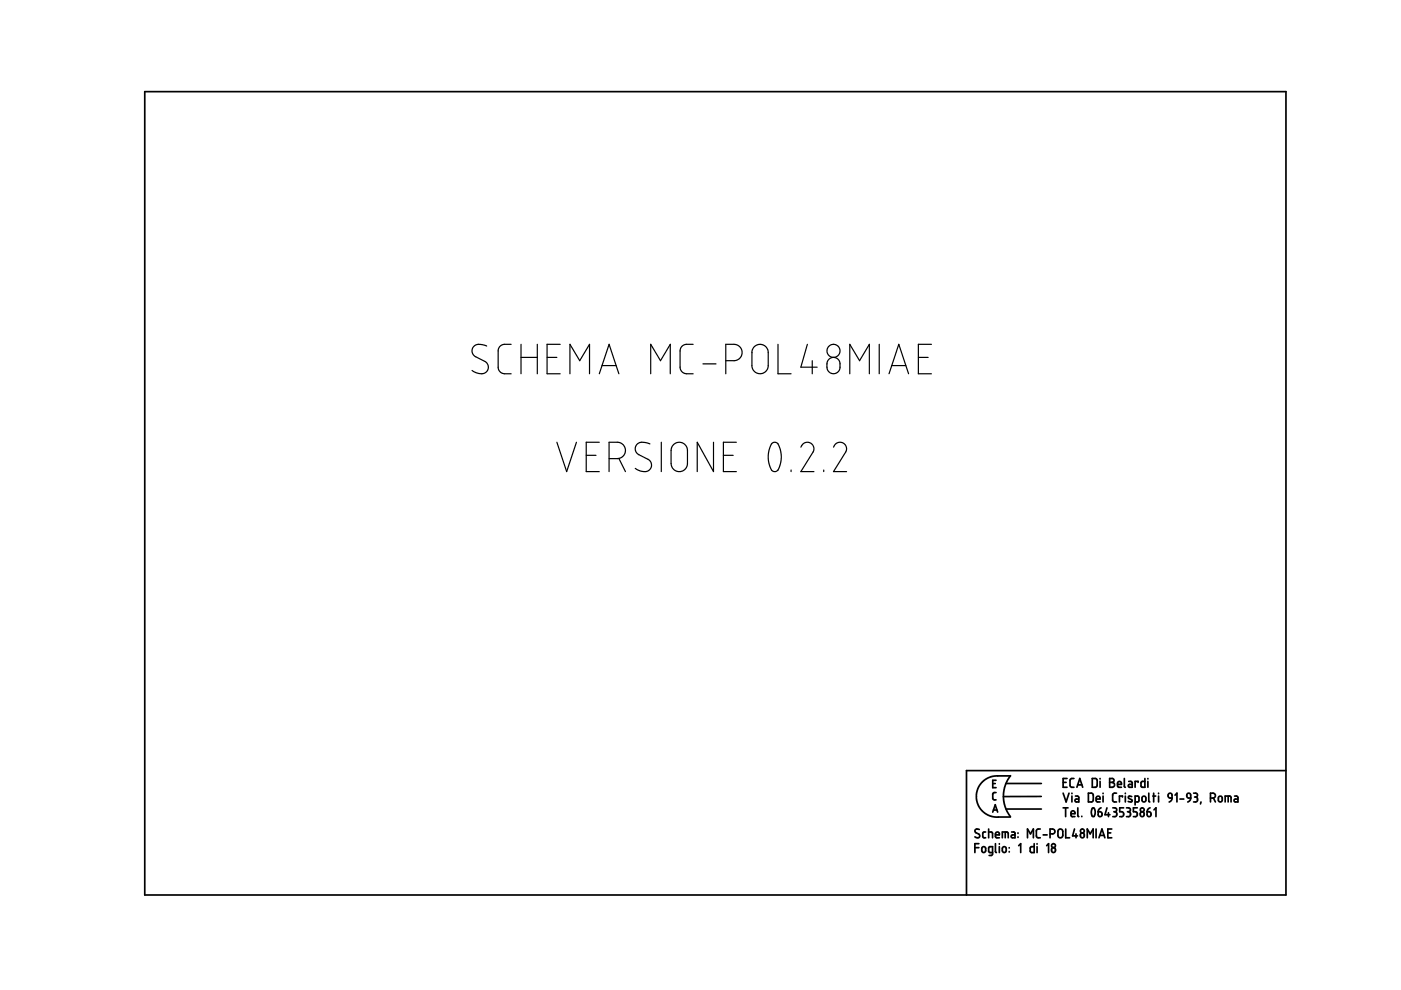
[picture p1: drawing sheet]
<svg xmlns="http://www.w3.org/2000/svg" width="297mm" height="210mm" viewBox="0 0 297 210" stroke-linecap="round" stroke-linejoin="round" font-family="sans-serif">
<g fill="none" stroke="#000" stroke-width=".36">
<path d="M30.7 19.4h241.9v170.4h-241.9zM206.7 179.7h.8M207.5 178.9h-.8v1.9M207.6 175.9l-.6-.1-.3 .4 .1 .3 .8 .4 .1 .5-.2 .2-.8-.2M208.2 179.7l.5-.2 .3 .3v.6l-.3 .3-.5-.1zM209 176.4h-.4l-.2 .2v.9l.2 .1h.4M209.6 176.4l.8 .1v1.1M209.6 175.8v1.8M210.5 166.1h.5M210.5 172.2l.5-1.6 .5 1.6M210.6 171.7h.8M211.1 177h.8l-.1-.5-.2-.1-.4 .1-.1 .9 .2 .2h.6"/>
<path d="M211.1 178.9v1.7l.2 .2M211.2 168h-.4l-.3 .3v1.1l.7 .2M211.2 165.4h-.7v1.6h.7M211.9 178.9v.1M211.9 179.5v1.3M212.5 177.6v-1.2h1.1l.2 1.2M212.6 179.7l.4-.2 .3 .3v.6l-.3 .3-.4-.1zM213.1 176.4v1.2M213.3 166.1h7.5M213.3 171.5h7.5M214 179.7v.1M214.2 164.5h-3.5l-.9 .3-.9 .5-.7 .6-.7 .9-.4 1-.1 1.1 .1 1.1 .4 .9 .7 1 .8 .6 .8 .5 .9 .2h3.5"/>
<path d="M214.2 164.5l-1 1.7-.5 2.2 .1 1.3 .3 1.3 1.1 2.1M214.5 176.4h.5l.2 .2v1h-.5a.31 .31 0 0 1-.3-.3 .31 .31 0 0 1 .3-.3h.5M215.8 176.6v.1M215.8 177.4v.1M216 179.3l.4-.4v1.9M217.8 177.6v-1.8l.7 1 .6-1v1.8M219.3 178.9v1.9l-.7-.1-.2-.3v-.7l.3-.2h.6M219.9 178.9v.1M219.9 179.5v1.3M220.6 175.8h-.6l-.3 .3 .1 1.3 .2 .2h.6M220.8 168.9h-8.1M221.2 177h.8"/>
<path d="M221.9 179.3l.4-.4v1.9M222.6 176.8l.9-.1 .2-.3-.2-.5-.9-.1v1.8M223 179.9l.2-.2 .5 .2 .1 .5-.2 .3-.2 .1-.4-.2zM224.4 176l.5-.2 .4 .3v1.2l-.3 .3-.5-.1-.2-.3zM225.4 165.9h.6M225.4 168.2l.6 1.8 .7-1.8M225.4 171.3h1M225.9 171.3v1.8M226 175.8v1.8h.8M226.2 165.1h-.8v1.8h.8M227.1 172.5h.8l-.1-.5-.4-.1-.3 .2v.8l.2 .2h.6M227.3 168.2v.1"/>
<path d="M227.3 168.8v1.2M227.7 165.1h-.6l-.2 .3v1.4l.3 .1h.5M227.8 175.8l-.4 1.4h1.1M228 168.8h.5l.2 .2v1h-.5a.31 .31 0 0 1-.3-.3 .31 .31 0 0 1 .3-.3h.5M228.1 176.8v.8M228.3 166.9l.6-1.8 .7 1.8M228.5 166.4h.9M228.5 171.3v1.7l.2 .1M229.1 176.8l.4-.2 .3 .1 .1 .6-.2 .2-.3 .1-.2-.1zM229.4 173.1h.1M230.5 177.6v-1.8l.6 1 .7-1v1.8M230.8 168.2h.7l.3 .3v1.2l-.3 .3h-.7z"/>
<path d="M231.6 165.1h.7l.3 .2v1.3l-.2 .3h-.8zM231.6 171.4a.53 .53 0 0 1 .5 .2 .53 .53 0 0 1 .1 .5l-.1 .7a.34 .34 0 0 1-.4 .3 .34 .34 0 0 1-.3-.4v-.6zM232.4 175.8v1.8M232.4 169.4h.8v-.3l-.2-.3-.5 .1-.1 .9 .2 .2h.6M232.8 172.1h.6l.2 .2 .1 .5-.2 .3h-.3l-.3-.1zM233 177.6l.6-1.8 .7 1.8M233.2 177.1h.9M233.2 165.1v.1M233.2 165.7v1.2M233.4 171.3l-.4 .3-.2 .5M233.9 168.2v.1M233.9 168.8v1.2"/>
<path d="M234.7 171.3l-.4 1.4h1M234.9 176.6h.6M235 172.3v.8M235.3 165.1h.6l.3 .3-.1 .4-.3 .1 .4 .1 .1 .3-.1 .4-.3 .2h-.6zM235.3 165.9h.5M235.7 175.8h-.8v1.8h.8M235.9 171.3h.7l.1 .2 .1 .3-.4 .3M236.2 172.1h.2M236.4 172.1l.3 .2 .1 .5-.3 .3h-.6M236.7 168.2h-.5l-.3 .3v1.3l.3 .2h.5M236.9 166.3h.9l-.2-.5-.3-.1-.3 .1-.1 .9 .2 .2h.7M238 169v-.2h-.7v1.2"/>
<path d="M238.2 171.3h-.8v.8h.6l.2 .4-.1 .6h-.7M238.4 165.1v1.7l.2 .1M238.6 168.2v.1M238.6 168.8v1.2M238.8 171.3h.5l.3 .2v.4l-.3 .2M239.1 172.1h.2M239.3 172.1l.4 .3-.1 .5-.2 .2h-.6M239.3 165.7h.5l.3 .2v1h-.6a.31 .31 0 0 1-.3-.3 .31 .31 0 0 1 .3-.3h.6M239.9 168.9l-.2-.1a.29 .29 0 0 0-.4 .1 .29 .29 0 0 0 .1 .4l.5 .2a.33 .33 0 0 1 0 .5 .33 .33 0 0 1-.5 0l-.2-.1M240.7 170l.7-.1 .1-.9-.2-.2h-.6v1.9M241.1 171.3h-.8v.8h.6l.2 .3-.1 .7h-.7M241.3 165.9v-.2h-.6v1.2"/>
<path d="M241.9 172.3l.2-.2 .4 .2 .1 .5-.1 .2-.4 .1-.2-.1zM242.2 169l.2-.2 .4 .1 .2 .8-.2 .2-.4 .1-.3-.2zM242.7 165.1v1.8h-.6l-.2-.2 .1-.9 .2-.1h.5M243.2 172.1l.7 .2v.7l-.4 .1-.2-.1zM243.4 165.1v.1M243.4 165.7v1.2M243.6 168.2v1.6l.2 .2M243.8 171.3l-.4 .3-.2 .5M244.4 168.8h.6M244.6 168.2v1.8M244.7 171.7l.4-.4v1.8M245.6 168.2v.1"/>
<path d="M245.6 168.8v1.2M247.7 168.4l.3-.2 .4 .1 .1 .9-.7-.1zM248.5 169.2l-.2 .5-.4 .3M249.1 168.6l.4-.4v1.8M250.2 169.4h.8M251.7 168.3l.3-.1 .3 .1 .2 .9h-.6l-.2-.2zM252.5 169.2l-.2 .5-.5 .3M253.1 168.2l.7 .1 .1 .4-.4 .3M253.3 169h.2M253.5 169l.4 .2v.5l-.2 .3h-.6M254.6 170l-.1 .5M256.6 169.2l.9-.1 .2-.3-.1-.4-.4-.2h-.6v1.8"/>
<path d="M257.3 169.2l.4 .8M258.4 169l.2-.2 .4 .1 .1 .8-.1 .2-.4 .1-.3-.2zM259.8 170v-1.2l1.1 .1 .1 1.1M260.4 168.8v1.2M261.7 168.8h.6l.2 .3v.9h-.6a.31 .31 0 0 1-.3-.3 .31 .31 0 0 1 .3-.3h.6M272.6 163.4h-67.7v26.4M210.4 180.8h-.5l-.3-.2v-.9l.2-.2h.6v1.6l-.2 .3h-.5M214 180.6v.1"/>
<circle cx="223.4" cy="179.3" r=".42"/>
<circle cx="229.5" cy="176.2" r=".41"/>
<circle cx="242.2" cy="171.7" r=".42"/>
</g>
<g fill="none" stroke="#000" stroke-width=".25">
<path d="M103.2 73.4l-1.3-.4-1 .1-.6 .5-.2 .9 .1 .6 .5 .4 2.5 1.5 .3 .8-.1 .7-.4 .5-.8 .2-1.1-.1-1-.6M108.4 73l-1.9 .1-.6 .4-.3 .7v3.9l.2 .4 .5 .5 .5 .2h1.6M110.5 73v6.2M110.5 75.8h3.4M113.9 73v6.2M116 75.8h2.1M118.8 73h-2.8v6.2h2.8M120.8 79.2v-6.2l2.1 3.5 2.1-3.5v6.2M127.1 79.2l2-6.2 2.1 6.2M127.6 77.5h3M138 79.2v-6.2l2 3.5 2.1-3.5v6.2M147 73l-2 .1-.6 .5-.2 .7v3.6l.2 .6 .7 .7h1.9"/>
<path d="M149 77.2h2.8M153.9 76.5h2l1-.6 .3-.6 .1-.8-.5-1-.9-.5h-2v6.2M160 73.5l.6-.4 .9-.1 .8 .4 .5 .8 .1 3.6-.4 .9-.9 .5h-.7l-.5-.1-.6-.5-.3-.5-.1-3.6zM165 73v6.2h2.7M171.2 73l-1.4 4.9h3.4M172.2 76.5v2.7M175.6 76.3l.6-.4 .7-.1 .6 .2 .4 .4 .2 .6v1.1l-.5 .9-.5 .2h-.6l-.5-.2-.4-.3-.2-.5-.1-1zM180.2 79.2v-6.2l2 3.5 2.1-3.5v6.2M186.4 73v6.2M188.5 79.2l2.1-6.2 2 6.2M189.1 77.5h3M194.7 75.8h2.1"/>
<path d="M197.5 73h-2.8v6.2h2.8M118.1 93.8l2 6.2 2.1-6.2M124.3 96.5h2.1M127.1 93.8h-2.8v6.2h2.8M129.1 97.2h2l.9-.4 .5-.6 .1-.6-.1-.6-.3-.6-1-.6h-2.1v6.2M131.2 97.2l1.4 2.8M137.8 94.1l-1.2-.3-1 .1-.7 .5-.2 1 .2 .5 .4 .5 2.5 1.3 .3 .7-.1 .9-.5 .5-.5 .2-1.2-.1-1.1-.6M140.2 93.8v6.2M142.8 94.3l.7-.5h.8l.9 .4 .5 .8v3.6l-.2 .7-.8 .6-.4 .1-.9-.1-.5-.3-.5-.6-.1-.7v-2.9l.1-.5zM151.3 93.8v6.2l-3.5-6.2v6.2M153.4 96.5h2M156.1 93.8h-2.7v6.2h2.7"/>
<path d="M163.7 94l.6-.2 .6 .2 .5 1.3 .2 1v1.1l-.2 1.3-.5 1-.5 .3h-.4l-.4-.3-.4-.9-.3-1.3 .1-2zM167.7 99.7v.3M169.8 94.8l.6-.8 .9-.2 .9 .4 .4 .9-.2 .7-2.6 4.2h2.8M174.6 99.7v.3M176.7 94.8l.6-.8 .9-.2 .9 .4 .4 .9-.2 .7-2.6 4.2h2.8"/>
<circle cx="176.7" cy="74.4" r="1.38"/>
</g>
</svg>
